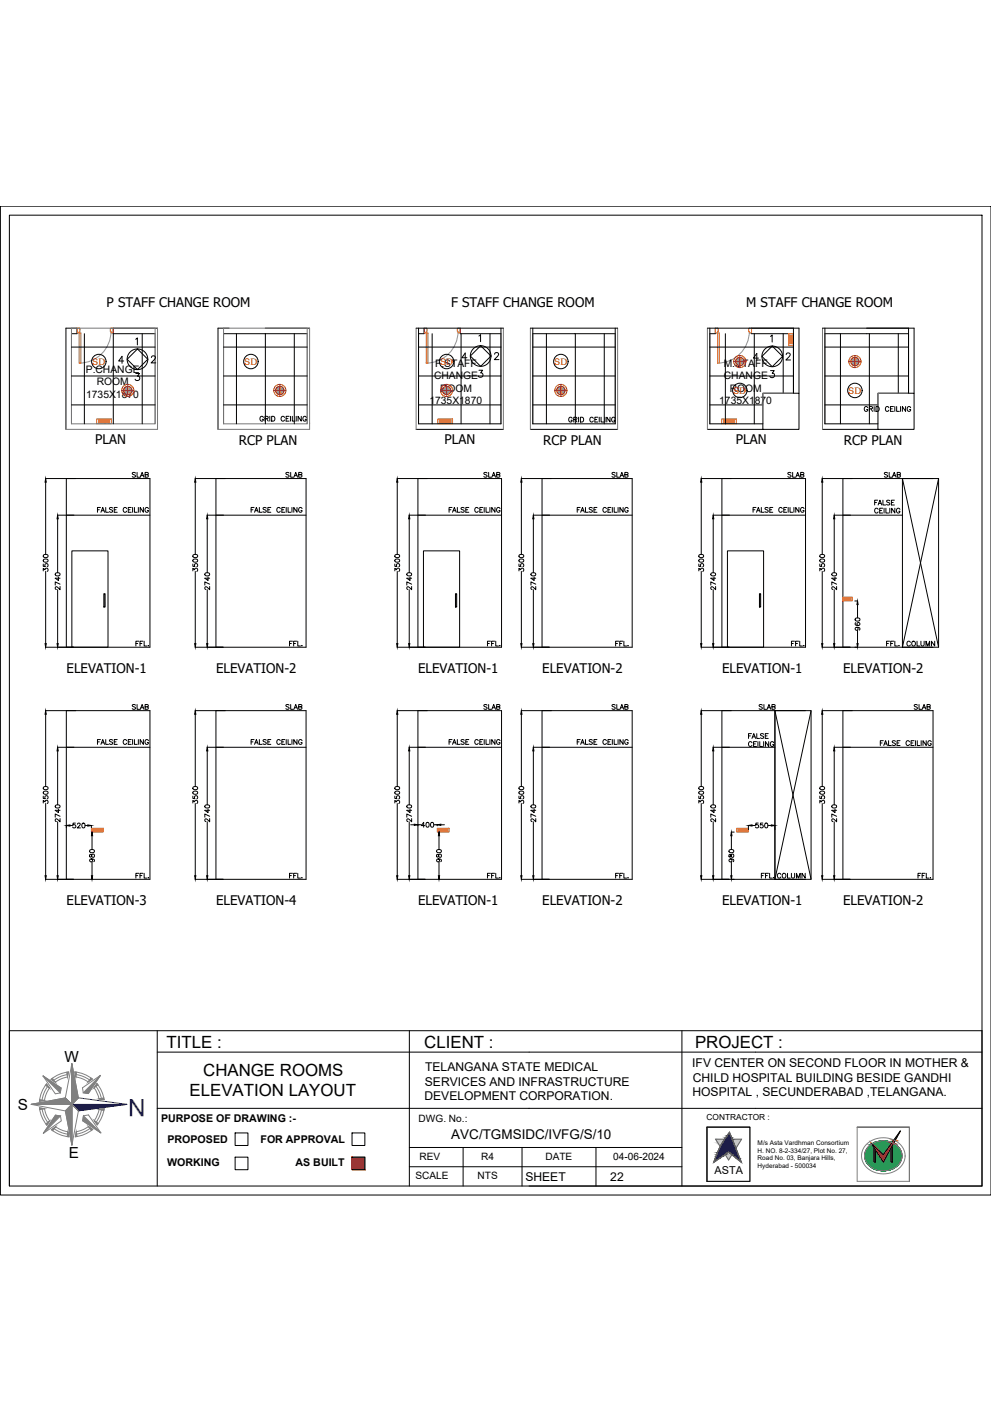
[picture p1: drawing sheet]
<svg xmlns="http://www.w3.org/2000/svg" width="420mm" height="594mm" viewBox="0 0 420 594" stroke-linecap="round" stroke-linejoin="round" font-family="sans-serif">
<defs><g id="words">
<text font-size="10.2" fill="#00f" x="61.8" y="466.2" transform="rotate(180 61.8 466.2)">N</text>
<g font-size="7.1">
<text x="70.6" y="444.2">TITLE :</text>
<text x="179.9" y="444.2">CLIENT :</text>
<text x="294.7" y="444.2">PROJECT :</text>
<text x="86.1" y="456.3">CHANGE ROOMS</text>
<text x="80.4" y="464.9">ELEVATION LAYOUT</text>
</g>
<g font-size="6.5">
<text x="27.3" y="450.3">W</text>
<text x="7.6" y="470.7">S</text>
<text x="29.1" y="491.1">E</text>
</g>
<text font-size="5.7" x="191.4" y="483">AVC/TGMSIDC/IVFG/S/10</text>
<g font-size="5.6">
<text x="45.2" y="130">P STAFF CHANGE ROOM</text>
<text x="191.3" y="130">F STAFF CHANGE ROOM</text>
<text x="316.4" y="130">M STAFF CHANGE ROOM</text>
<text x="40.4" y="188.2">PLAN</text>
<text x="101.3" y="188.5">RCP PLAN</text>
<text x="188.5" y="188.2">PLAN</text>
<text x="230.3" y="188.5">RCP PLAN</text>
<text x="312" y="188.2">PLAN</text>
<text x="357.8" y="188.5">RCP PLAN</text>
<text x="28.2" y="285.2">ELEVATION-1</text>
<text x="91.7" y="285.2">ELEVATION-2</text>
<text x="177.3" y="285.2">ELEVATION-1</text>
<text x="229.9" y="285.2">ELEVATION-2</text>
<text x="306.2" y="285.2">ELEVATION-1</text>
<text x="357.5" y="285.2">ELEVATION-2</text>
<text x="28.2" y="383.6">ELEVATION-3</text>
<text x="91.7" y="383.6">ELEVATION-4</text>
<text x="177.3" y="383.6">ELEVATION-1</text>
<text x="229.9" y="383.6">ELEVATION-2</text>
<text x="306.2" y="383.6">ELEVATION-1</text>
<text x="357.5" y="383.6">ELEVATION-2</text>
</g>
<g font-size="5.3">
<text x="55" y="203.6">SLAB</text>
<text x="120.3" y="203.6">SLAB</text>
<text x="204.3" y="203.6">SLAB</text>
<text x="258.6" y="203.6">SLAB</text>
<text x="333" y="203.6">SLAB</text>
<text x="373.9" y="203.6">SLAB</text>
<text x="121.7" y="275.2">FFL.</text>
<text x="205.7" y="275.2">FFL.</text>
<text x="260" y="275.2">FFL.</text>
<text x="383.5" y="275.2">COLUMN</text>
<text x="55" y="302">SLAB</text>
<text x="120.3" y="302">SLAB</text>
<text x="204.3" y="302">SLAB</text>
<text x="258.6" y="302">SLAB</text>
<text x="321" y="302">SLAB</text>
<text x="386.6" y="302">SLAB</text>
<text x="121.7" y="373.6">FFL.</text>
<text x="205.7" y="373.6">FFL.</text>
<text x="260" y="373.6">FFL.</text>
<text x="328.8" y="373.6">COLUMN</text>
</g>
<g font-size="5.1">
<text x="180.2" y="454.2">TELANGANA STATE MEDICAL</text>
<text x="293.5" y="452.5">IFV CENTER ON SECOND FLOOR IN MOTHER &amp;</text>
<text x="180.1" y="460.3">SERVICES AND INFRASTRUCTURE</text>
<text x="293.7" y="458.7">CHILD HOSPITAL BUILDING BESIDE GANDHI</text>
<text x="180" y="466.5">DEVELOPMENT CORPORATION.</text>
<text x="293.6" y="464.9">HOSPITAL , SECUNDERABAD ,TELANGANA.</text>
<text x="222.7" y="501">SHEET</text>
<text x="258.7" y="501">22</text>
</g>
<text font-size="4.6" x="302.9" y="497.7">ASTA</text>
<g font-size="4.5">
<text x="68.3" y="475.9">PURPOSE OF DRAWING :-</text>
<text x="71" y="484.6">PROPOSED</text>
<text x="110.4" y="484.6">FOR APPROVAL</text>
<text x="70.8" y="494.5">WORKING</text>
<text x="125.3" y="494.5">AS BUILT</text>
</g>
<g font-size="4.4">
<text x="184.5" y="155.5">F.STAFF</text>
<text x="306.8" y="155.5">M.STAFF</text>
<text x="36.4" y="158.1">P.CHANGE</text>
<text x="184.1" y="160.8">CHANGE</text>
<text x="306.9" y="160.8">CHANGE</text>
<text x="41" y="163.4">ROOM</text>
<text x="186.6" y="166">ROOM</text>
<text x="309.4" y="166">ROOM</text>
<text x="36.5" y="168.6">1735X1870</text>
<text x="182.1" y="171.3">1735X1870</text>
<text x="304.9" y="171.3">1735X1870</text>
</g>
<g font-size="4.3">
<text x="177.5" y="475.6">DWG. No.:</text>
<text x="177.9" y="491.8">REV</text>
<text x="204.1" y="491.8">R4</text>
<text x="231.2" y="491.8">DATE</text>
<text x="260" y="491.8">04-06-2024</text>
<text x="176.1" y="499.9">SCALE</text>
<text x="202.5" y="499.9">NTS</text>
</g>
<g font-size="3.9" fill="#f00">
<text x="39.1" y="154.7">SD</text>
<text x="103.6" y="154.7">SD</text>
<text x="186.6" y="154.7">SD</text>
<text x="235" y="154.7">SD</text>
<text x="310.9" y="167">SD</text>
<text x="359.7" y="167">SD</text>
</g>
<text font-size="3.5" x="299.6" y="474.9">CONTRACTOR :</text>
<g font-size="2.7">
<text x="321.2" y="485.5">M/s Asta Vardhman Consortium</text>
<text x="321.2" y="488.8">H. NO. 8-2-334/27, Plot No. 27,</text>
<text x="321.2" y="492">Road No. 03, Banjara Hills,</text>
<text x="321.2" y="495.3">Hyderabad - 500034</text>
</g>
</g></defs>
<!-- layer: WALL -->
<g fill="none" stroke="#000" stroke-width=".42">
<path d="M66.8 139.2h-18.8v2.3h17.8M97.1 139.2h-4.7v42.9M112.5 139.2h18.8M179.8 139.2v2.3h-2.3M195.1 139.2v2.3h17.3M303.3 139.2v2.3h-2.4M336.4 139.2h-17.8v2.3h17.8v25.2M338.8 139.2v27.5M367.4 139.2h17.8M387.5 139.2v27.5M130.2 141.5h-35.4v38.2M225.9 141.5h34.9"/>
<path d="M349.7 141.5h35.5v25.2M30.3 179.7v-38.2h2.4v-2.3h-4.7v42.9M176.4 182.1h37M224.9 182.1h37M299.9 182.1h23.5M348.7 182.1h23.5"/>
</g>
<!-- layer: P-Wall -->
<g fill="none" stroke="#767676" stroke-width=".42">
<path d="M66.8 139.2v42.9h-38.8M131.3 139.2v42.9h-38.9M176.4 139.2v42.9M213.4 139.2v42.9M224.9 139.2v42.9M261.9 139.2v42.9M299.9 139.2v42.9M348.7 139.2v42.9M65.8 141.5v38.2M130.2 141.5v38.2M177.5 141.5v38.2M212.4 141.5v38.2"/>
<path d="M225.9 141.5v38.2M260.8 141.5v38.2M300.9 141.5v38.2M349.7 141.5v38.2"/>
</g>
<!-- layer: DOOR -->
<path d="M47.1 140.5a13.5 13.5 0 0 1-13.5 13.5M194.2 140.5a13.5 13.5 0 0 1-13.5 13.5M317.7 140.5a13.5 13.5 0 0 1-13.5 13.5" fill="none" stroke="#5ca1b8" stroke-width=".42"/>
<g fill="none" stroke="#b88a00" stroke-width=".42">
<path d="M32.7 139.2h.9l.3 .3-.3 1.7h-.9zM33.6 139.2h.1M46.8 139.3l1.2-.1v2h-.9v-.7h-.3zM47.1 139.2h.1M179.8 139.2h.9l.3 .3-.3 1.7h-.9zM180.7 139.2h.1M194 139.3l1.1-.1v2h-.9v-.7h-.3zM194.2 139.2h.1M304.2 139.2l.3 .3M304.2 139.2h-.9v2h.9l.3-1.7M304.2 139.2h.1M304.5 139.5h.1"/>
<path d="M317.5 139.3l1.1-.1v2h-.9v-.7h-.3zM317.7 139.2h.1M33.6 141.2h.7v12.8h-.7zM180.7 141.2h.7v12.8h-.7zM304.2 141.2h.7v12.8h-.7z"/>
</g>
<!-- layer: ELE-2NOS OF 6-16 RAW POWER SOCKET -->
<g fill="none" stroke="#ff7f00" stroke-width=".42">
<path d="M334.4 141.5h2v5h-2zM334.7 142.3h1.3v3.4h-1.3zM334.7 144h1.3M334.7 144.1h1.3M334.7 144.5h1.3M334.7 144.6h1.3M334.7 142.7h1.3M334.9 142.3h1v.4h-1zM334.9 144.1v.4M334.9 142.3v.4M335 145.4l.2 .2zM335 143.6l.2 .2z"/>
<path d="M335.1 144.9h.1M335.1 143.1h.1M335.6 145.1l.2 .1zM335.6 143.4h.2zM335.9 144.1v.4M40.9 177.7h6.3v2h-6.3zM41.7 178h4.7v1.4h-4.7zM42 178.4h.1M42.3 178.9v.2zM42.5 178.3l.2 .2zM42.9 178v1.4M43.2 178.4h.1"/>
<path d="M43.5 178.9v.2zM43.7 178.3l.2 .2zM44.1 178v1.4M44.2 178v1.4M44.2 179.2h.4M44.2 178.2h.4M44.6 178v1.4M44.7 178v1.4M45 178.4h.1M45.3 178.9v.2zM45.5 178.3l.2 .2zM45.9 178v1.4"/>
<path d="M46 178v1.4M46 179.2h.4M46 178.2h.4M185.6 177.7h6.3v2h-6.3zM186.4 178h4.7v1.4h-4.7zM186.6 178.4h.1M186.9 178.9v.1M187.2 178.3l.2 .2zM187.6 178v1.4M187.9 178.4h.1M188.2 178.9v.2zM188.4 178.3l.2 .2z"/>
<path d="M188.8 178v1.4M188.9 178v1.4M188.9 179.2h.4M188.9 178.2h.4M189.3 178v1.4M189.4 178v1.4M189.7 178.4h.1M190 178.9v.2zM190.2 178.3l.2 .2zM190.6 178v1.4M190.7 179.2h.4M190.7 178.2h.4"/>
<path d="M305.9 177.7h6.3v2h-6.3zM306.7 178h4.7v1.4h-4.7zM307 178.4h.1M307.3 178.9v.2zM307.5 178.3l.2 .2zM307.9 178v1.4M308.2 178.4h.1M308.5 178.9v.2zM308.7 178.3l.2 .2zM309.1 178v1.4M309.2 178v1.4M309.2 179.2h.4"/>
<path d="M309.2 178.2h.4M309.6 178v1.4M309.7 178v1.4M310 178.4h.1M310.3 178.9v.2zM310.5 178.3l.2 .2zM310.9 178v1.4M311 179.2h.4M311 178.2h.4M357.4 253.2h4v1.6h-4zM358 253.5h2.8v1h-2.8zM358.3 253.6h-.3v.8h.3"/>
<path d="M358.4 253.5v1M358.7 254.2h.1M358.8 253.8h.1M359.1 254.3h.1M359.3 253.5v1M359.4 253.5v1M359.4 253.6h.3M359.4 254.4h.3M359.8 253.5v1M360.1 254.2h.1M360.3 253.8h.1M360.6 254.3h.1"/>
<path d="M38.7 351.2h5.1v1.6h-5.1zM39.4 351.5h3.7v1.1h-3.7zM39.6 351.8h.1M39.9 352.2h.1M40.1 351.8h.1M40 351.8h.1M40.3 351.5v1.1M40.4 351.5v1.1M40.6 351.8h.1M40.8 352.2h.1M40.9 352.2h.1M41 351.8h.1"/>
<path d="M41.3 351.5v1.1M41.4 351.6h.3v.8h-.3M41.4 351.7h.3M41.7 351.5v1.1M42 351.8h.1M42.3 352.2h.1M42.4 351.8h.1M42.7 351.5v1.1M42.8 351.7h.3M43.1 351.6h-.3v.8h.3M185.4 351.2h5v1.6h-5zM186 351.5h3.7v1.1h-3.7z"/>
<path d="M186.2 351.8h.1M186.4 352.2h.1M186.5 352.2h.1M186.7 351.8h.1M186.6 351.8h.1M186.9 351.5v1.1M187 351.5v1.1M187.2 351.8h.1M187.5 352.2h.1M187.6 351.8h.1M187.9 351.5v1.1M188 351.6h.3v.8h-.3z"/>
<path d="M188 351.7h.3M188.3 351.5v1.1M188.6 351.8h.1M188.9 352.2h.1M189.1 351.8h.1M189.3 351.5v1.1M189.4 351.5v1.1M189.4 352.4h.3M189.4 351.7h.3M189.4 351.6h.3M312.3 351.2h5v1.6h-5zM312.9 351.5h3.8v1.1h-3.8z"/>
<path d="M313.1 351.8h.1M313.4 352.2h.1M313.6 351.8h.1M313.8 351.5v1.1M313.9 351.5v1.1M314.1 351.8h.1M314.2 351.8h.1M314.3 352.2h.1M314.4 352.2h.1M314.6 351.8h.1M314.8 351.5v1.1M314.9 351.5v1.1"/>
<path d="M314.9 352.4h.3M314.9 351.7h.3M314.9 351.6h.3M315.3 351.5v1.1M315.5 351.8h.1M315.6 351.8h.1M315.8 352.2h.1M316 351.8h.1M316.3 351.5v1.1M316.3 351.6h.4v.8h-.4zM316.3 351.7h.4"/>
</g>
<!-- layer: ELE-12W LED -->
<g fill="none" stroke="#f00" stroke-width=".42">
<path d="M311.1 153.3h5.1M313.7 150.7v5.2M359.9 153.3h5.1M362.5 150.7v5.2M51.6 165.6h5.1M54.2 163v5.1M116.1 165.6h5.1M118.6 163v5.1M186.8 165.6h5.1M189.4 163v5.1M235.2 165.6h5.2M237.8 163v5.1"/>
<circle cx="313.7" cy="153.3" r="1.75"/>
<circle cx="313.7" cy="153.3" r="2.57"/>
<circle cx="362.5" cy="153.3" r="1.75"/>
<circle cx="362.5" cy="153.3" r="2.57"/>
<circle cx="54.2" cy="165.6" r="1.75"/>
<circle cx="54.2" cy="165.6" r="2.57"/>
<circle cx="118.6" cy="165.6" r="1.75"/>
<circle cx="118.6" cy="165.6" r="2.57"/>
<circle cx="189.3" cy="165.6" r="1.75"/>
<circle cx="189.3" cy="165.6" r="2.57"/>
<circle cx="237.8" cy="165.6" r="1.75"/>
<circle cx="237.8" cy="165.6" r="2.57"/>
</g>
<g fill="none" stroke="#989898" stroke-width=".42">
<path d="M311.9 153.2l1.8 1.9M311.9 153.2l1.9 1.8M311.9 153.1l2.2 1.9M311.9 153.6l1.4 1.4M312 153.8l1.2 1.2M312 153.9l1.1 1.1M312 152.6l2.3 2.3M312.1 154l.8 .9M312.1 152.5l2.4 2.3-2.4-2.3M312.2 154.3l.5 .5M312.2 152.3l2.4 2.5M312.3 152.2l2.4 2.5"/>
<path d="M312.5 152l2.4 2.5-2.6-2.3M312.6 152l2.4 2.4M312.6 151.9l2.5 2.5M312.9 151.7l2.3 2.5-2.5-2.4M313.2 151.6l2.1 2.3-2.3-2.2M313.4 155l-1.5-1.6 1.6 1.7M313.5 151.6l1.9 2M313.6 151.6l1.8 1.7M313.7 151.6l1.7 1.7M313.8 151.6l1.6 1.6M313.9 151.6l1.5 1.5M314 151.6l1.4 1.3"/>
<path d="M314.2 151.6l1.1 1.2M314.3 154.9l-2.3-2.2 2.2 2.3M314.3 151.7l1 1M314.5 151.7l.7 .8M314.7 151.9l.4 .4M360.7 153.3l1.7 1.8M360.7 153.2l1.8 1.9M360.7 153.4l1.6 1.7M360.7 153.2l1.9 1.8M360.7 153.1l2 1.9M360.7 153l2.1 2M360.8 152.8l2.1 2.2"/>
<path d="M360.8 153.8l1.2 1.2M360.8 152.8l2.2 2.2M360.8 152.6l2.3 2.3M360.9 154l.8 .9M360.9 152.5l2.4 2.4M360.9 152.5l2.4 2.3M361 154.3l.5 .5M361 152.3l2.4 2.5M361.1 152.2l2.5 2.4M361.2 152.1l2.5 2.5M361.3 152l2.4 2.5M361.3 152l2.5 2.4"/>
<path d="M361.4 151.9l2.5 2.5M361.6 151.8l2.4 2.4-2.5-2.4M361.7 151.7l2.3 2.4M361.9 151.7l2.2 2.2M361.9 151.6l2.2 2.2M362 151.6l2.2 2.1M362.2 151.6l2 2M362.2 151.6l2 1.9M362.4 151.6l1.8 1.7M362.5 151.6l1.7 1.7M362.7 151.6l1.5 1.5M362.8 151.6l1.4 1.3"/>
<path d="M363 151.6l1.1 1.2M363.1 151.7l1 1M363.5 151.9l.4 .4M52.4 165.6l1.7 1.7M52.4 165.4l1.9 1.9M52.4 165.7l1.6 1.6M52.4 165.3l2.1 2M52.4 165.9l1.4 1.4M52.5 166l1.2 1.3M52.5 165.1l2.1 2.2M52.5 165l2.2 2.2M52.5 166.2l1.1 1"/>
<path d="M52.5 164.9l2.3 2.3M52.6 164.8l2.3 2.4M52.6 166.3l.8 .9M52.6 164.7l2.4 2.4M52.7 166.5l.5 .5M52.7 164.6l2.4 2.4M52.7 164.5l2.5 2.5M52.8 164.4l2.5 2.5M53 164.3l2.5 2.4M53.1 164.2l2.5 2.4M53.2 164.1l2.4 2.5M53.3 164.1l2.4 2.4"/>
<path d="M53.5 164l2.3 2.3M53.6 163.9l2.2 2.3M53.8 163.9l2.1 2-2.2-2M54 163.8l1.9 2M54 163.8l1.9 1.9M54.2 163.8l1.7 1.7M54.4 163.8l1.5 1.5M54.5 163.9l1.4 1.3M54.7 163.9l1.1 1.2M54.8 163.9l1 1M55.2 164.2l.4 .3M55.4 166.8l-2.5-2.5 2.4 2.6"/>
<path d="M116.9 165.6l1.7 1.7M116.9 165.5l1.8 1.8M116.9 165.8l1.5 1.5M116.9 165.3l2.1 2-2.1-2M117 166l1.2 1.3M117 165l2.2 2.2-2.2-2.1M117 166.2l1.1 1M117.1 164.8l2.3 2.3M117.2 166.5l.5 .5M117.2 164.6l2.4 2.4-2.5-2.3M117.3 164.5l2.4 2.5M117.4 164.3l2.5 2.5"/>
<path d="M117.7 164.1l2.4 2.4M117.8 164l2.4 2.4M117.9 164l2.3 2.3M118 163.9l2.3 2.2M118.2 163.9l2.1 2.1M118.3 163.8l2.1 2.1M118.5 163.8l1.9 1.9M118.6 163.8l1.8 1.8M118.8 163.8l1.6 1.6M118.9 163.8l1.5 1.5M119.1 163.9l1.2 1.2M119.3 163.9l1 1"/>
<path d="M119.3 167.2l-2.3-2.3 2.2 2.3M119.4 164l.8 .8M119.7 164.2l.4 .3M119.9 166.8l-2.5-2.5 2.4 2.6M120 166.6l-2.4-2.4 2.4 2.5M187.6 165.6l1.7 1.7M187.6 165.5l1.8 1.8M187.6 165.8l1.5 1.5M187.6 165.3l2.1 2-2.1-2M187.7 165.1l2.1 2.2M187.7 166l1.2 1.3M187.7 166.2l1.1 1"/>
<path d="M187.8 164.8l2.3 2.3M187.9 164.7l2.4 2.4M187.9 166.5l.5 .5M187.9 164.6l2.4 2.4M188 164.4l2.5 2.5-2.5-2.4M188.1 164.3l2.5 2.5M188.4 164.1l2.4 2.4M188.5 164l2.4 2.4M188.6 164l2.3 2.3M188.7 163.9l2.3 2.3M189.3 163.8l1.8 1.8M189.5 163.8l1.6 1.6"/>
<path d="M189.6 163.8l1.5 1.5M189.8 163.9l1.2 1.2M190 167.2l-2.3-2.3 2.3 2.3M190.1 164l.8 .8M190.4 164.2l.4 .3M190.7 166.6l-2.4-2.4 2.4 2.5M191 166l-2.1-2.1 2.1 2.2M191.1 165.8l-2-2 2 2.1M236 165.6l1.8 1.7M236.1 165.4l1.8 1.9M236.1 165.3l1.9 2M236.1 165.8l1.5 1.5"/>
<path d="M236.1 165.9l1.4 1.4M236.1 165.2l2.1 2.1M236.1 165.1l2.2 2.2M236.1 166.2l1.1 1M236.2 165l2.2 2.2M236.2 164.8l2.3 2.4M236.2 166.3l.9 .9M236.2 164.8l2.4 2.3M236.3 164.7l2.4 2.4M236.3 166.5l.5 .5M236.5 164.3l2.5 2.5-2.5-2.4M236.6 164.3l2.5 2.5"/>
<path d="M236.7 164.2l2.5 2.5-2.6-2.4M236.8 164.1l2.4 2.5M236.8 164.1l2.5 2.4M237 164l2.3 2.4M237 164l2.4 2.3M237.3 163.9l2.2 2.2M237.4 163.9l2.1 2M237.5 163.8l2 2.1M237.8 163.8l1.7 1.7-1.7-1.7M237.9 163.8l1.6 1.6M238.2 163.9l1.3 1.3M238.4 163.9l1 1"/>
<path d="M238.6 164l.8 .8M238.9 167l-2.5-2.5 2.4 2.5M239.4 166.2l-2.3-2.3 2.3 2.4M239.5 165.7l-1.8-1.9 1.8 2"/>
</g>
<!-- layer: FA-BELOW SMOKE DERECTOR -->
<g fill="none" stroke="#000" stroke-width=".42">
<circle cx="41.9" cy="153.3" r="3.1"/>
<circle cx="106.4" cy="153.3" r="3.1"/>
<circle cx="189.3" cy="153.3" r="3.1"/>
<circle cx="237.8" cy="153.3" r="3.1"/>
<circle cx="313.7" cy="165.6" r="3.1"/>
<circle cx="362.5" cy="165.6" r="3.1"/>
</g>
<!-- layer: COL -->
<path d="M323.4 166.7h15.4v15.4h-15.4zM372.2 166.7h15.3v15.4h-15.3zM382.6 202.9h15.3v71.6h-15.3zM382.6 202.9l15.3 71.6M397.9 202.9l-15.3 71.6M328.5 301.3h15.4v71.6h-15.4zM328.5 301.3l15.4 71.6M343.9 301.3l-15.4 71.6" fill="none" stroke="#000" stroke-width=".42"/>
<!-- layer: ELE-4M UPS P.SB -->
<path d="M30.3 139.2h35.5v40.5h-35.5zM94.8 139.2h35.4v40.5h-35.4zM336.4 166.7h-13v13M385.2 166.7h-13v13" fill="none" stroke="#767676" stroke-width=".42"/>
<g fill="none" stroke="#000" stroke-width=".42">
<path d="M176.4 139.2h37M177.5 139.2v40.5h34.9v-40.5M224.9 139.2h37M225.9 139.2v40.5h34.9v-40.5M299.9 139.2h38.9M300.9 139.2v40.5h22.5M336.4 139.2v27.5M348.7 139.2h38.8M349.7 139.2v40.5h22.5M385.2 139.2v27.5M30.3 147.2h35.5M30.3 159.4h35.5"/>
<path d="M35.8 141.5v38.2M48 141.5v38.2M60.3 141.5v38.2M94.8 147.2h35.4M94.8 159.4h35.4M100.3 141.5v38.2M112.5 141.5v38.2M124.8 141.5v38.2M177.5 147.2h34.9M177.5 159.4h34.9M183.2 141.5v38.2M195.5 141.5v38.2"/>
<path d="M207.7 141.5v38.2M225.9 147.2h34.9M225.9 159.4h34.9M231.7 141.5v38.2M243.9 141.5v38.2M256.2 141.5v38.2M300.9 147.2h35.5M300.9 159.4h35.5M307.5 141.5v38.2M319.8 141.5v38.2M332.1 141.5v25.2M349.7 147.2h35.5"/>
<path d="M349.7 159.4h35.5M356.3 141.5v38.2M368.6 141.5v38.2M380.9 141.5v25.2M30.3 171.7h35.5M94.8 171.7h35.4M177.5 171.7h34.9M225.9 171.7h34.9M300.9 171.7h22.5M349.7 171.7h22.5M19.3 202.9h12.8M19.4 204.5v30.6"/>
<path d="M24.4 218.5h6.9M24.4 220v22.8M82.8 202.9h12.8M82.8 204.5v30.6M87.8 218.5h7M87.9 220v22.8M168.4 202.9h12.8M168.4 204.5v30.6M173.5 218.5h6.9M173.5 220v22.8M221 202.9h12.8M221 204.5v30.6"/>
<path d="M226.1 218.5h6.9M226.1 220v22.8M297.3 202.9h12.8M297.3 204.5v30.6M302.4 218.5h6.9M302.4 220v22.8M348.6 202.9h12.8M348.6 204.5v30.6M353.7 218.5h6.9M353.7 220v22.8M18.3 239.2v.9l.9 .1a.72 .72 0 0 1 0-1 .72 .72 0 0 1 1.1 .1 .72 .72 0 0 1-.3 1M18.4 237.3a1.02 1.02 0 0 1 1.3-.4 1.02 1.02 0 0 1 .6 1.2 1.02 1.02 0 0 1-1.3 .4 1.02 1.02 0 0 1-.6-1.2z"/>
<path d="M18.4 235.4a1.02 1.02 0 0 1 1.3-.4 1.02 1.02 0 0 1 .6 1.2 1.02 1.02 0 0 1-1.3 .3 1.02 1.02 0 0 1-.6-1.1zM81.8 239.2v.9l.8 .1a.72 .72 0 0 1 0-1 .72 .72 0 0 1 1.1 .1 .72 .72 0 0 1-.3 1M81.9 237.3a1.02 1.02 0 0 1 1.2-.4 1.02 1.02 0 0 1 .6 1.2 1.02 1.02 0 0 1-1.2 .4 1.02 1.02 0 0 1-.6-1.2zM81.9 235.4a1.02 1.02 0 0 1 1.2-.4 1.02 1.02 0 0 1 .6 1.2 1.02 1.02 0 0 1-1.2 .3 1.02 1.02 0 0 1-.6-1.1zM167.4 239.2v.9l.9 .1a.72 .72 0 0 1 0-1 .72 .72 0 0 1 1 .1 .72 .72 0 0 1-.2 1M167.5 237.3a1.02 1.02 0 0 1 1.3-.4 1.02 1.02 0 0 1 .5 1.2 1.02 1.02 0 0 1-1.2 .4 1.02 1.02 0 0 1-.6-1.2zM167.5 235.4a1.02 1.02 0 0 1 1.3-.4 1.02 1.02 0 0 1 .5 1.2 1.02 1.02 0 0 1-1.2 .3 1.02 1.02 0 0 1-.6-1.1zM220 239.2v.9l.9 .1a.72 .72 0 0 1 0-1 .72 .72 0 0 1 1.1 .1 .72 .72 0 0 1-.3 1M220.1 237.3a1.02 1.02 0 0 1 1.3-.4 1.02 1.02 0 0 1 .6 1.2 1.02 1.02 0 0 1-1.3 .4 1.02 1.02 0 0 1-.6-1.2zM220.1 235.4a1.02 1.02 0 0 1 1.3-.4 1.02 1.02 0 0 1 .6 1.2 1.02 1.02 0 0 1-1.3 .3 1.02 1.02 0 0 1-.6-1.1zM296.3 239.2v.9l.9 .1a.72 .72 0 0 1-.1-1 .72 .72 0 0 1 1.1 .1 .72 .72 0 0 1-.3 1M296.4 237.3a1.02 1.02 0 0 1 1.2-.4 1.02 1.02 0 0 1 .6 1.2 1.02 1.02 0 0 1-1.2 .4 1.02 1.02 0 0 1-.6-1.2z"/>
<path d="M296.4 235.4a1.02 1.02 0 0 1 1.2-.4 1.02 1.02 0 0 1 .6 1.2 1.02 1.02 0 0 1-1.2 .3 1.02 1.02 0 0 1-.6-1.1zM347.6 239.2v.9l.9 .1a.72 .72 0 0 1-.1-1 .72 .72 0 0 1 1.1 .1 .72 .72 0 0 1-.3 1M347.7 237.3a1.02 1.02 0 0 1 1.2-.4 1.02 1.02 0 0 1 .6 1.2 1.02 1.02 0 0 1-1.2 .4 1.02 1.02 0 0 1-.6-1.2zM347.7 235.4a1.02 1.02 0 0 1 1.2-.4 1.02 1.02 0 0 1 .6 1.2 1.02 1.02 0 0 1-1.2 .3 1.02 1.02 0 0 1-.6-1.1zM18.3 242.1v-1.1l.8 .6a.68 .68 0 0 1 1.1-.5 .68 .68 0 0 1-.2 1.2M19.4 242.3v30.6M23.5 243.1a1.02 1.02 0 0 1 1.3-.3 1.02 1.02 0 0 1 .6 1.1 1.02 1.02 0 0 1-1.3 .4 1.02 1.02 0 0 1-.6-1.2zM24.4 250.1v22.8M24.8 244.7v1.5l-1.4-1h2.1M25.5 248.7v1.4l-1.7-1.3-.4 .8 .5 .4M25.5 247.7l-2.1-1v1.4M81.8 242.1v-1.1l.7 .6a.68 .68 0 0 1 1.1-.5 .68 .68 0 0 1-.2 1.2"/>
<path d="M82.8 242.3v30.6M86.9 243.1a1.02 1.02 0 0 1 1.3-.3 1.02 1.02 0 0 1 .6 1.1 1.02 1.02 0 0 1-1.3 .4 1.02 1.02 0 0 1-.6-1.2zM87.9 250.1v22.8M88.2 244.7v1.5l-1.4-1h2.1M88.9 248.7v1.4l-1.5-1.3-.6 .4 .1 .6 .4 .2M88.9 247.7l-2.1-1v1.4M167.4 242.1v-1.1l.8 .6a.68 .68 0 0 1 1.1-.5 .68 .68 0 0 1-.2 1.2M168.4 242.3v30.6M172.6 243.1a1.02 1.02 0 0 1 1.2-.3 1.02 1.02 0 0 1 .6 1.1 1.02 1.02 0 0 1-1.2 .4 1.02 1.02 0 0 1-.6-1.2zM173.5 250.1v22.8M173.8 244.7v1.5l-1.3-1h2M174.5 248.7v1.4l-1.6-1.3-.4 .8 .5 .4"/>
<path d="M174.5 247.7l-2-1v1.4M220 242.1v-1.1l.8 .6a.68 .68 0 0 1 1.1-.5 .68 .68 0 0 1-.2 1.2M221 242.3v30.6M225.2 243.1a1.02 1.02 0 0 1 1.3-.3 1.02 1.02 0 0 1 .6 1.1 1.02 1.02 0 0 1-1.3 .4 1.02 1.02 0 0 1-.6-1.2zM226.1 250.1v22.8M226.5 244.7v1.5l-1.4-1h2.1M227.2 248.7v1.4l-1.7-1.3-.4 .8 .5 .4M227.2 247.7l-2.1-1v1.4M296.3 242.1v-1.1l.8 .6a.68 .68 0 0 1 1.1-.5 .68 .68 0 0 1-.3 1.2M297.3 242.3v30.6M301.5 243.1a1.02 1.02 0 0 1 1.2-.3 1.02 1.02 0 0 1 .6 1.1 1.02 1.02 0 0 1-1.2 .4 1.02 1.02 0 0 1-.6-1.2zM302.4 250.1v22.8"/>
<path d="M302.7 244.7v1.5l-1.3-1h2M303.4 248.7v1.4l-1.6-1.3-.4 .8 .4 .4M303.4 247.7l-2-1v1.4M347.6 242.1v-1.1l.8 .6a.68 .68 0 0 1 1.1-.5 .68 .68 0 0 1-.3 1.2M348.6 242.3v30.6M352.8 243.1a1.02 1.02 0 0 1 1.2-.4 1.02 1.02 0 0 1 .6 1.2 1.02 1.02 0 0 1-1.2 .4 1.02 1.02 0 0 1-.6-1.2zM353.7 250.1v22.8M354 244.7v1.5l-1.3-1h2M354.7 248.7v1.4l-1.7-1.3-.3 .8 .4 .4M354.7 247.7l-2-1v1.4M362.4 254.8h1.2M363.6 256.4v5.6"/>
<path d="M19.3 274.5h11.9M82.8 274.5h11.8M168.4 274.5h11.8M221 274.5h11.9M297.3 274.5h11.8M348.6 274.5h11.8M362.5 274.5h1.1M362.6 262.3a1.02 1.02 0 0 1 1.3-.4 1.02 1.02 0 0 1 .6 1.2 1.02 1.02 0 0 1-1.3 .4 1.02 1.02 0 0 1-.6-1.2zM362.8 264.1l-.2 .1a.93 .93 0 0 0 .9 1 .93 .93 0 0 0 1-.9 .64 .64 0 0 0-1.1 0 .64 .64 0 0 0 .5 .9M363.2 266a.63 .63 0 0 1 .6 .9 .63 .63 0 0 1-1 .2 .63 .63 0 0 1 0-1l1.7 .2-.2 .9M363.6 267.3v5.6M19.3 301.3h12.8"/>
<path d="M19.4 302.9v30.6M24.4 316.9h6.9M24.4 318.4v22.9M82.8 301.3h12.8M82.8 302.9v30.6M87.8 316.9h7M87.9 318.4v22.9M168.4 301.3h12.8M168.4 302.9v30.6M173.5 316.9h6.9M173.5 318.4v22.9M221 301.3h12.8"/>
<path d="M221 302.9v30.6M226.1 316.9h6.9M226.1 318.4v22.9M297.3 301.3h12.8M297.3 302.9v30.6M302.4 316.9h6.9M302.4 318.4v22.9M348.6 301.3h12.8M348.6 302.9v30.6M353.7 316.9h6.9M353.7 318.4v22.9M18.3 337.6v1l.9 .1a.72 .72 0 0 1 0-1.1 .72 .72 0 0 1 1.1 .1 .72 .72 0 0 1-.3 1.1"/>
<path d="M18.4 335.7a1.02 1.02 0 0 1 1.3-.3 1.02 1.02 0 0 1 .6 1.1 1.02 1.02 0 0 1-1.3 .4 1.02 1.02 0 0 1-.6-1.2zM18.4 333.8a1.02 1.02 0 0 1 1.3-.4 1.02 1.02 0 0 1 .6 1.2 1.02 1.02 0 0 1-1.3 .4 1.02 1.02 0 0 1-.6-1.2zM81.8 337.6v1l.8 .1a.72 .72 0 0 1 0-1.1 .72 .72 0 0 1 1.1 .1 .72 .72 0 0 1-.3 1.1M81.9 335.7a1.02 1.02 0 0 1 1.2-.3 1.02 1.02 0 0 1 .6 1.1 1.02 1.02 0 0 1-1.2 .4 1.02 1.02 0 0 1-.6-1.2zM81.9 333.8a1.02 1.02 0 0 1 1.2-.4 1.02 1.02 0 0 1 .6 1.2 1.02 1.02 0 0 1-1.2 .4 1.02 1.02 0 0 1-.6-1.2zM167.4 337.6v1l.9 .1a.72 .72 0 0 1 0-1.1 .72 .72 0 0 1 1 .1 .72 .72 0 0 1-.2 1.1M167.5 335.7a1.02 1.02 0 0 1 1.3-.3 1.02 1.02 0 0 1 .5 1.1 1.02 1.02 0 0 1-1.2 .4 1.02 1.02 0 0 1-.6-1.2zM167.5 333.8a1.02 1.02 0 0 1 1.3-.4 1.02 1.02 0 0 1 .5 1.2 1.02 1.02 0 0 1-1.2 .4 1.02 1.02 0 0 1-.6-1.2zM220 337.6v1l.9 .1a.72 .72 0 0 1 0-1.1 .72 .72 0 0 1 1.1 .1 .72 .72 0 0 1-.3 1.1M220.1 335.7a1.02 1.02 0 0 1 1.3-.3 1.02 1.02 0 0 1 .6 1.1 1.02 1.02 0 0 1-1.3 .4 1.02 1.02 0 0 1-.6-1.2zM220.1 333.8a1.02 1.02 0 0 1 1.3-.4 1.02 1.02 0 0 1 .6 1.2 1.02 1.02 0 0 1-1.3 .4 1.02 1.02 0 0 1-.6-1.2zM296.3 337.6v1l.9 .1a.72 .72 0 0 1-.1-1.1 .72 .72 0 0 1 1.1 .1 .72 .72 0 0 1-.3 1.1"/>
<path d="M296.4 335.7a1.02 1.02 0 0 1 1.2-.3 1.02 1.02 0 0 1 .6 1.1 1.02 1.02 0 0 1-1.2 .4 1.02 1.02 0 0 1-.6-1.2zM296.4 333.8a1.02 1.02 0 0 1 1.2-.4 1.02 1.02 0 0 1 .6 1.2 1.02 1.02 0 0 1-1.2 .4 1.02 1.02 0 0 1-.6-1.2zM347.6 337.6v1l.9 .1a.72 .72 0 0 1-.1-1.1 .72 .72 0 0 1 1.1 .1 .72 .72 0 0 1-.3 1.1M347.7 335.7a1.02 1.02 0 0 1 1.2-.3 1.02 1.02 0 0 1 .6 1.1 1.02 1.02 0 0 1-1.2 .4 1.02 1.02 0 0 1-.6-1.2zM347.7 333.8a1.02 1.02 0 0 1 1.2-.4 1.02 1.02 0 0 1 .6 1.2 1.02 1.02 0 0 1-1.2 .4 1.02 1.02 0 0 1-.6-1.2zM18.3 340.5v-1.1l.8 .6a.68 .68 0 0 1 1.1-.5 .68 .68 0 0 1-.2 1.2M19.4 340.7v30.6M23.5 341.6a1.02 1.02 0 0 1 1.3-.4 1.02 1.02 0 0 1 .6 1.1 1.02 1.02 0 0 1-1.3 .4 1.02 1.02 0 0 1-.6-1.1zM24.4 348.5v22.8M24.8 343.1v1.5l-1.4-1h2.1M25.5 347.1v1.4l-1.7-1.3-.4 .8 .5 .4M25.5 346.1l-2.1-.9v1.3"/>
<path d="M28.1 350v1M29.7 350.1h1.1M32 349h-1l-.1 .9a.72 .72 0 0 1 1.1 0 .72 .72 0 0 1-.1 1.1 .72 .72 0 0 1-1.1-.3M32.9 349.5l.1-.4 .6-.1 .4 .6-1.2 1.5h1.3M35 349.1a.94 .94 0 0 1 1.1 .9 .94 .94 0 0 1-1.1 1l-.3-.8zM36.1 350.1h1.1M38.7 350v1M38.9 352.8h.1M39 354.4v5.8M81.8 340.5v-1.1l.7 .6a.68 .68 0 0 1 1.1-.5 .68 .68 0 0 1-.2 1.2M82.8 340.7v30.6M86.9 341.6a1.02 1.02 0 0 1 1.3-.4 1.02 1.02 0 0 1 .6 1.1 1.02 1.02 0 0 1-1.3 .4 1.02 1.02 0 0 1-.6-1.1z"/>
<path d="M87.9 348.5v22.8M88.2 343.1v1.5l-1.4-1h2.1M88.9 347.1v1.4l-1.5-1.3-.6 .4 .1 .6 .4 .2M88.9 346.1l-2.1-.9v1.3M167.4 340.5v-1.1l.8 .6a.68 .68 0 0 1 1.1-.5 .68 .68 0 0 1-.2 1.2M168.4 340.7v30.6M172.6 341.6a1.02 1.02 0 0 1 1.2-.4 1.02 1.02 0 0 1 .6 1.1 1.02 1.02 0 0 1-1.2 .4 1.02 1.02 0 0 1-.6-1.1zM173.5 348.5v22.8M173.8 343.1v1.5l-1.3-1h2M174.1 349.7h1.6M174.5 347.1v1.4l-1.6-1.3-.4 .8 .5 .4M174.5 346.1l-2-.9v1.3"/>
<path d="M177.2 349.7v.5M177.2 349.7h1.4M180.1 350.1h-1.5l1-1.4v2.1M180.9 348.8a.93 .93 0 0 1 1.1 .9 .93 .93 0 0 1-1.1 1l-.3-.8zM182.8 348.8a.93 .93 0 0 1 1.1 .9 .93 .93 0 0 1-1.1 1l-.3-.8zM183.9 349.7h1.5M185.4 349.7v.5M186.1 354.4v5.8M186.2 352.8h.2M186.9 349.7h1.5M220 340.5v-1.1l.8 .6a.68 .68 0 0 1 1.1-.5 .68 .68 0 0 1-.2 1.2M221 340.7v30.6"/>
<path d="M225.2 341.6a1.02 1.02 0 0 1 1.3-.4 1.02 1.02 0 0 1 .6 1.1 1.02 1.02 0 0 1-1.3 .4 1.02 1.02 0 0 1-.6-1.1zM226.1 348.5v22.8M226.5 343.1v1.5l-1.4-1h2.1M227.2 347.1v1.4l-1.7-1.3-.4 .8 .5 .4M227.2 346.1l-2.1-.9v1.3M296.3 340.5v-1.1l.8 .6a.68 .68 0 0 1 1.1-.5 .68 .68 0 0 1-.3 1.2M297.3 340.7v30.6M301.5 341.6a1.02 1.02 0 0 1 1.2-.4 1.02 1.02 0 0 1 .6 1.1 1.02 1.02 0 0 1-1.2 .4 1.02 1.02 0 0 1-.6-1.1zM302.4 348.5v22.8M302.7 343.1v1.5l-1.3-1h2M303.4 347.1v1.4l-1.6-1.3-.4 .8 .4 .4M303.4 346.1l-2-.9v1.3"/>
<path d="M310.1 352.8h1.2M310.1 354.4v5.8M317.3 350v1.8M318.8 350h1.5M321.5 349h-1l-.1 .9a.72 .72 0 0 1 1.1 0 .72 .72 0 0 1-.1 1 .72 .72 0 0 1-1.1-.2M323.4 349h-1l-.1 .9a.72 .72 0 0 1 1.1 0 .72 .72 0 0 1-.1 1 .72 .72 0 0 1-1.1-.2M324.5 349.1a.94 .94 0 0 1 1.1 .9 .94 .94 0 0 1-1.1 1l-.3-.8zM325.6 350h1.4M328.5 350v1.8M347.6 340.5v-1.1l.8 .6a.68 .68 0 0 1 1.1-.5 .68 .68 0 0 1-.3 1.2M348.6 340.7v30.6M352.8 341.6a1.02 1.02 0 0 1 1.2-.4 1.02 1.02 0 0 1 .6 1.1 1.02 1.02 0 0 1-1.2 .4 1.02 1.02 0 0 1-.6-1.1z"/>
<path d="M353.7 348.5v22.8M354 343.1v1.5l-1.3-1h2M354.7 347.1v1.4l-1.7-1.3-.3 .8 .4 .4M354.7 346.1l-2-.9v1.3M19.3 372.9h11.9M38.1 362.4v.9l.4 .1 .9-1.2a.68 .68 0 0 1 .7 .7 .68 .68 0 0 1-.7 .6l-.7-1.1zM38.1 360.5a1.02 1.02 0 0 1 1.2-.4 1.02 1.02 0 0 1 .6 1.2 1.02 1.02 0 0 1-1.2 .4 1.02 1.02 0 0 1-.6-1.2zM38.7 364.2a.63 .63 0 0 1 .5 .9 .63 .63 0 0 1-1 .2 .63 .63 0 0 1 .1-1l1.6 .2-.2 .9M38.9 372.9h.1M39 365.5v5.8M82.8 372.9h11.8M168.4 372.9h11.8"/>
<path d="M185.2 362.4v.9l.4 .1 .9-1.2a.68 .68 0 0 1 .7 .7 .68 .68 0 0 1-.7 .6l-.7-1.1zM185.2 360.5a1.02 1.02 0 0 1 1.3-.4 1.02 1.02 0 0 1 .5 1.2 1.02 1.02 0 0 1-1.2 .4 1.02 1.02 0 0 1-.6-1.2zM185.8 364.2a.63 .63 0 0 1 .5 .9 .63 .63 0 0 1-1 .2 .63 .63 0 0 1 .1-1l1.6 .2-.1 .9M186.1 365.5v5.8M186.2 372.9h.2M221 372.9h11.9M297.3 372.9h11.8M309.2 362.4v.9l.4 .1 .8-1.2a.68 .68 0 0 1 .7 .7 .68 .68 0 0 1-.7 .6l-.7-1.1zM309.2 360.5a1.02 1.02 0 0 1 1.2-.4 1.02 1.02 0 0 1 .6 1.2 1.02 1.02 0 0 1-1.2 .4 1.02 1.02 0 0 1-.6-1.2zM309.7 364.2a.63 .63 0 0 1 .6 .9 .63 .63 0 0 1-1 .2 .63 .63 0 0 1 .1-1l1.6 .2-.2 .9M310.1 372.9h1.2M310.1 365.5v5.8"/>
<path d="M348.6 372.9h11.8"/>
</g>
<!-- layer: ELE-SOCKET NMBERING -->
<g fill="none" stroke="#000" stroke-width=".42">
<path d="M111.7 177a.75 .75 0 0 0-.9-.5 .75 .75 0 0 0-.6 .8v.5a.73 .73 0 0 0 .7 .8 .73 .73 0 0 0 .8-.8h-.5M112.4 177.5l1.1-.1 .2-.5-.5-.4h-.8v2.1M113 177.5l.7 1.1M114.4 176.5v2.1M115.2 176.5h.7a1.09 1.09 0 0 1 .7 1.1 1.09 1.09 0 0 1-.7 1h-.7zM120.6 177a.75 .75 0 0 0-.8-.5 .75 .75 0 0 0-.6 .8v.5a.75 .75 0 0 0 .6 .8 .75 .75 0 0 0 .8-.5M121.3 177.5h.8M122.6 176.5h-1.3v2.1h1.3M123.2 176.5v2.1M123.9 176.5v2.1h1.2M125.6 176.5v2.1M127.7 176.5v2.1l-1.3-2.1v2.1"/>
<path d="M129.9 177a.75 .75 0 0 0-.9-.5 .75 .75 0 0 0-.6 .8v.5a.73 .73 0 0 0 .7 .8 .73 .73 0 0 0 .8-.8h-.5M242.6 177.4a.75 .75 0 0 0-.9-.5 .75 .75 0 0 0-.6 .8v.5a.73 .73 0 0 0 .8 .8 .73 .73 0 0 0 .7-.8h-.5M243.3 177.9l1.1-.1 .1-.7-1.2-.2v2.1M243.9 177.9l.7 1.1M245.3 176.9v2.1M246.1 176.9h.7a1.09 1.09 0 0 1 .7 1 1.09 1.09 0 0 1-.7 1.1h-.7zM251.5 177.4a.75 .75 0 0 0-.8-.5 .75 .75 0 0 0-.6 .8v.5a.75 .75 0 0 0 .6 .8 .75 .75 0 0 0 .8-.5M252.2 177.9h.8M253.5 176.9h-1.3v2.1h1.3M254.1 176.9v2.1M254.8 176.9v2.1h1.2M256.5 176.9v2.1"/>
<path d="M258.6 176.9v2.1l-1.3-2.1v2.1M260.8 177.4a.75 .75 0 0 0-.9-.5 .75 .75 0 0 0-.6 .8v.5a.73 .73 0 0 0 .7 .8 .73 .73 0 0 0 .8-.8h-.5M367.9 172.9a.75 .75 0 0 0-.9-.5 .75 .75 0 0 0-.6 .8v.5a.73 .73 0 0 0 .8 .7 .73 .73 0 0 0 .7-.7h-.5M368.6 173.4l1.1-.1 .1-.7-1.2-.2v2M369.3 173.4l.6 1M370.6 172.4v2M371.4 172.4h.7a1.09 1.09 0 0 1 .7 1 1.09 1.09 0 0 1-.7 1h-.7zM376.8 172.9a.75 .75 0 0 0-.8-.5 .75 .75 0 0 0-.6 .8v.5a.75 .75 0 0 0 .6 .7 .75 .75 0 0 0 .8-.5M377.5 173.4h.8M378.8 172.4h-1.3v2h1.3M379.4 172.4v2M380.2 172.4v2h1.1"/>
<path d="M381.8 172.4v2M383.9 172.4v2l-1.3-2v2M386.1 172.9a.75 .75 0 0 0-.9-.5 .75 .75 0 0 0-.6 .8v.5a.73 .73 0 0 0 .8 .7 .73 .73 0 0 0 .7-.7h-.5M41.3 216.2h.8M42.6 215.2h-1.3v2M42.8 217.2l.8-2 .7 2M43.1 216.5h1M44.8 215.2v2h1.2M47.8 215.5l-.5-.3-.9 .3 .2 .5 1.2 .6-.5 .6-.9-.3M48.4 216.2h.8M49.7 215.2h-1.3v2h1.3M53.7 215.7a.75 .75 0 0 0-.9-.5 .75 .75 0 0 0-.6 .8v.4a.75 .75 0 0 0 .6 .8 .75 .75 0 0 0 .9-.5"/>
<path d="M54.4 216.2h.7M55.6 215.2h-1.2v2h1.2M56.2 215.2v2M57 215.2v2h1.2M58.7 215.2v2M60.8 215.2v2l-1.4-2v2M62.9 215.7a.75 .75 0 0 0-.8-.5 .75 .75 0 0 0-.6 .8v.4a.73 .73 0 0 0 .7 .8 .73 .73 0 0 0 .7-.8h-.5M106.5 216.2h.7M107.7 215.2h-1.2v2M107.9 217.2l.8-2 .8 2M108.2 216.5h1M110 215.2v2h1.1"/>
<path d="M112.9 215.5l-.5-.3-.9 .3 .2 .5 1.2 .6-.5 .6-.9-.3M113.6 216.2h.7M114.8 215.2h-1.2v2h1.2M118.8 215.7a.75 .75 0 0 0-.8-.5 .75 .75 0 0 0-.6 .8v.4a.75 .75 0 0 0 .6 .8 .75 .75 0 0 0 .8-.5M119.5 216.2h.8M120.8 215.2h-1.3v2h1.3M121.3 215.2v2M122.1 215.2v2h1.2M123.8 215.2v2M125.9 215.2v2l-1.3-2v2M128.1 215.7a.75 .75 0 0 0-.9-.5 .75 .75 0 0 0-.6 .8v.4a.73 .73 0 0 0 .7 .8 .73 .73 0 0 0 .8-.8h-.5M190.4 216.2h.8"/>
<path d="M191.7 215.2h-1.3v2M191.9 217.2l.7-2 .8 2M192.1 216.5h1M193.9 215.2v2h1.2M196.8 215.5l-.5-.3-.8 .3 .2 .5 1.1 .6-.5 .6-.8-.3M197.5 216.2h.8M198.8 215.2h-1.3v2h1.3M202.8 215.7a.75 .75 0 0 0-.9-.5 .75 .75 0 0 0-.6 .8v.4a.75 .75 0 0 0 .6 .8 .75 .75 0 0 0 .9-.5M203.4 216.2h.8M204.7 215.2h-1.3v2h1.3M205.3 215.2v2M206.1 215.2v2h1.1"/>
<path d="M207.7 215.2v2M209.9 215.2v2l-1.4-2v2M212 215.7a.75 .75 0 0 0-.9-.5 .75 .75 0 0 0-.6 .8v.4a.73 .73 0 0 0 .8 .8 .73 .73 0 0 0 .7-.8h-.5M244.7 216.2h.8M246 215.2h-1.3v2M246.2 217.2l.8-2 .7 2M246.5 216.5h.9M248.2 215.2v2h1.2M251.1 215.5l-.4-.3-.9 .3 .2 .5 1.1 .6-.4 .6-.9-.3M251.8 216.2h.8M253.1 215.2h-1.3v2h1.3M257.1 215.7a.75 .75 0 0 0-.9-.5 .75 .75 0 0 0-.6 .8v.4a.75 .75 0 0 0 .6 .8 .75 .75 0 0 0 .9-.5"/>
<path d="M257.8 216.2h.7M259 215.2h-1.2v2h1.2M259.6 215.2v2M260.4 215.2v2h1.2M262 215.2v2M264.2 215.2v2l-1.4-2v2M266.3 215.7a.75 .75 0 0 0-.8-.5 .75 .75 0 0 0-.6 .8v.4a.73 .73 0 0 0 .7 .8 .73 .73 0 0 0 .7-.8h-.5M319.3 216.2h.8M320.5 215.2h-1.2v2M320.7 217.2l.8-2 .8 2M321 216.5h1M322.8 215.2v2h1.2"/>
<path d="M325.7 215.5l-.5-.3-.9 .3 .2 .5 1.2 .6-.5 .6-.9-.3M326.4 216.2h.8M327.6 215.2h-1.2v2h1.2M331.6 215.7a.75 .75 0 0 0-.8-.5 .75 .75 0 0 0-.6 .8v.4a.75 .75 0 0 0 .6 .8 .75 .75 0 0 0 .8-.5M332.3 216.2h.8M333.6 215.2h-1.3v2h1.3M334.2 215.2v2M334.9 215.2v2h1.2M336.6 215.2v2M338.7 215.2v2l-1.3-2v2M340.9 215.7a.75 .75 0 0 0-.9-.5 .75 .75 0 0 0-.6 .8v.4a.73 .73 0 0 0 .8 .8 .73 .73 0 0 0 .7-.8h-.5M370.8 213.1h.8"/>
<path d="M372.1 212.1h-1.3v2M372.3 214.1l.8-2 .8 2M372.3 216a.75 .75 0 0 0-.9-.5 .75 .75 0 0 0-.6 .8v.5a.75 .75 0 0 0 .6 .8 .75 .75 0 0 0 .9-.5M372.6 213.5h1M373 216.5h.8M374.2 215.5h-1.2v2h1.2M374.3 212.1v2h1.2M374.8 215.5v2M375.6 215.5v2h1.2M377.3 212.4l-.5-.3-.9 .3 .2 .5 1.2 .7-.5 .5-.9-.2M377.3 215.5v2M377.9 213.1h.8"/>
<path d="M379.2 212.1h-1.3v2h1.3M379.4 215.5v2l-1.4-2v2M381.5 216a.75 .75 0 0 0-.8-.5 .75 .75 0 0 0-.6 .8v.5a.73 .73 0 0 0 .7 .8 .73 .73 0 0 0 .7-.8h-.4M57.6 272.9h.8M58.9 271.9h-1.3v2M59.4 272.9h.7M60.6 271.9h-1.2v2M61.1 271.9v2h1.2M62.9 273.7h.1M335.6 272.9h.7M336.8 271.9h-1.2v2M337.3 272.9h.8"/>
<path d="M338.6 271.9h-1.3v2M339.1 271.9v2h1.1M340.8 273.7h.1M375.9 272.9h.8M377.1 271.9h-1.2v2M377.6 272.9h.8M378.9 271.9h-1.3v2M379.4 271.9v2h1.2M381.1 273.7h.1M41.3 314.6h.8M42.6 313.6h-1.3v2M42.8 315.6l.8-2 .7 2"/>
<path d="M43.1 315h1M44.8 313.6v2h1.2M47.8 313.9l-.5-.3-.9 .3 .2 .5 1.2 .7-.5 .5-.9-.2M48.4 314.6h.8M49.7 313.6h-1.3v2h1.3M53.7 314.1a.75 .75 0 0 0-.9-.5 .75 .75 0 0 0-.6 .8v.5a.75 .75 0 0 0 .6 .8 .75 .75 0 0 0 .9-.5M54.4 314.6h.7M55.6 313.6h-1.2v2h1.2M56.2 313.6v2M57 313.6v2h1.2M58.7 313.6v2M60.8 313.6v2l-1.4-2v2"/>
<path d="M62.9 314.1a.75 .75 0 0 0-.8-.5 .75 .75 0 0 0-.6 .8v.5a.73 .73 0 0 0 .7 .8 .73 .73 0 0 0 .7-.8h-.5M106.5 314.6h.7M107.7 313.6h-1.2v2M107.9 315.6l.8-2 .8 2M108.2 315h1M110 313.6v2h1.1M112.9 313.9l-.5-.3-.9 .3 .2 .5 1.2 .7-.5 .5-.9-.2M113.6 314.6h.7M114.8 313.6h-1.2v2h1.2M118.8 314.1a.75 .75 0 0 0-.8-.5 .75 .75 0 0 0-.6 .8v.5a.75 .75 0 0 0 .6 .7 .75 .75 0 0 0 .8-.4M119.5 314.6h.8M120.8 313.6h-1.3v2h1.3"/>
<path d="M121.3 313.6v2M122.1 313.6v2h1.2M123.8 313.6v2M125.9 313.6v2l-1.3-2v2M128.1 314.1a.75 .75 0 0 0-.9-.5 .75 .75 0 0 0-.6 .8v.5a.73 .73 0 0 0 .7 .8 .73 .73 0 0 0 .8-.8h-.5M190.4 314.6h.8M191.7 313.6h-1.3v2M191.9 315.6l.7-2 .8 2M192.1 315h1M193.9 313.6v2h1.2M196.8 313.9l-.5-.3-.8 .3 .2 .5 1.1 .7-.5 .5-.8-.2M197.5 314.6h.8"/>
<path d="M198.8 313.6h-1.3v2h1.3M202.8 314.1a.75 .75 0 0 0-.9-.5 .75 .75 0 0 0-.6 .8v.5a.75 .75 0 0 0 .6 .7 .75 .75 0 0 0 .9-.4M203.4 314.6h.8M204.7 313.6h-1.3v2h1.3M205.3 313.6v2M206.1 313.6v2h1.1M207.7 313.6v2M209.9 313.6v2l-1.4-2v2M212 314.1a.75 .75 0 0 0-.9-.5 .75 .75 0 0 0-.6 .8v.5a.73 .73 0 0 0 .8 .8 .73 .73 0 0 0 .7-.8h-.5M244.7 314.6h.8M246 313.6h-1.3v2M246.2 315.6l.8-2 .7 2"/>
<path d="M246.5 315h.9M248.2 313.6v2h1.2M251.1 313.9l-.4-.3-.9 .3 .2 .5 1 .5 .1 .5-.4 .2-.9-.2M251.8 314.6h.8M253.1 313.6h-1.3v2h1.3M257.1 314.1a.75 .75 0 0 0-.9-.5 .75 .75 0 0 0-.6 .8v.5a.75 .75 0 0 0 .6 .8 .75 .75 0 0 0 .9-.5M257.8 314.6h.7M259 313.6h-1.2v2h1.2M259.6 313.6v2M260.4 313.6v2h1.2M262 313.6v2M264.2 313.6v2l-1.4-2v2"/>
<path d="M266.3 314.1a.75 .75 0 0 0-.8-.5 .75 .75 0 0 0-.6 .8v.5a.73 .73 0 0 0 .7 .8 .73 .73 0 0 0 .7-.8h-.5M317.4 312.1h.7M318.6 311.1h-1.2v2M318.8 313.1l.8-2 .8 2M318.8 315a.75 .75 0 0 0-.8-.5 .75 .75 0 0 0-.6 .8v.4a.75 .75 0 0 0 .5 .8 .75 .75 0 0 0 .9-.5M319.1 312.4h1M319.5 315.5h.8M320.8 314.5h-1.3v2h1.3M320.9 311.1v2h1.1M321.3 314.5v2M322.1 314.5v2h1.2M323.8 311.4l-.5-.3-.9 .3 .2 .5 1.2 .6-.5 .6-.9-.3"/>
<path d="M323.8 314.5v2M324.5 312.1h.7M325.7 311.1h-1.2v2h1.2M325.9 314.5v2l-1.4-2v2M328.1 315a.75 .75 0 0 0-.9-.5 .75 .75 0 0 0-.6 .8v.4a.73 .73 0 0 0 .7 .8 .73 .73 0 0 0 .8-.8h-.5M373.2 315.1h.8M374.5 314.1h-1.3v2M374.7 316.1l.8-2 .7 2M375 315.4h1M376.7 314.1v2h1.2M379.7 314.4l-.5-.3-.9 .3 .2 .5 1.2 .6-.5 .6-.9-.3M380.3 315.1h.8"/>
<path d="M381.6 314.1h-1.3v2h1.3M385.6 314.6a.75 .75 0 0 0-.9-.5 .75 .75 0 0 0-.6 .8v.4a.75 .75 0 0 0 .6 .8 .75 .75 0 0 0 .9-.5M386.3 315.1h.7M387.5 314.1h-1.2v2h1.2M388.1 314.1v2M388.9 314.1v2h1.2M390.6 314.1v2M392.7 314.1v2l-1.4-2v2M394.8 314.6a.75 .75 0 0 0-.8-.5 .75 .75 0 0 0-.6 .8v.4a.73 .73 0 0 0 .7 .8 .73 .73 0 0 0 .7-.8h-.5M57.6 371.3h.8M58.9 370.3h-1.3v2.1M59.4 371.3h.7"/>
<path d="M60.6 370.3h-1.2v2.1M61.1 370.3v2.1h1.2M62.9 372.2h.1M322.8 371.3h.8M324.1 370.3h-1.3v2.1M324.5 371.3h.8M325.8 370.3h-1.3v2.1M326.3 370.3v2.1h1.2M389.2 371.3h.8M390.5 370.3h-1.3v2.1M391 371.3h.7M392.2 370.3h-1.2v2.1"/>
<path d="M392.7 370.3v2.1h1.2M394.5 372.2h.1"/>
</g>
<!-- layer: 0 -->
<g fill="none" stroke="#000" stroke-width=".42">
<path d="M.2 87.4h420v419.3h-420zM4 91.2h412.3v411.7h-412.3zM52.4 153.1h-2.1l1.4-2v3M53.9 152.4l4.4-4.4 4.4 4.4-4.4 4.3zM57.5 143.9l.7-.6v3M57.6 158.4h1.5l-.8 1.1a.99 .99 0 0 1 .7 1.6 .99 .99 0 0 1-1.7-.3M64.2 151.6l.6-.7 .8 .1 .3 .5-.4 1-1.4 1.4h2M198 151.7h-2.2l1.4-2v3M203 142.5l.7-.6 .1 3M203.1 157h1.5l-.8 1.1a.99 .99 0 0 1 .7 1.6 .99 .99 0 0 1-1.7-.3M203.8 146.6l4.4 4.4-4.4 4.4-4.4-4.4zM209.7 150.2l.6-.7h.5l.6 .6-.4 1-1.4 1.4h2"/>
<path d="M321.6 151.9h-2.2l1.5-2v2.9M326.7 142.6l.7-.5v2.9M326.7 157.2h1.5l-.8 1.1a.99 .99 0 0 1 .7 1.6 .99 .99 0 0 1-1.7-.3M327.4 146.7l4.4 4.4-4.4 4.4-4.4-4.4zM333.3 150.4l.6-.7h.6l.5 .5-.4 1-1.4 1.4h2M44 251.8h.5v5.6h-.5zM193.1 251.8h.5v5.6h-.5zM322 251.8h.5v5.6h-.5zM173.6 437.1v65.8M416.3 437.1h-412.3v65.8M317.9 478h-18.2v22.9h18.2M363.4 478h22.2v22.9"/>
<path d="M224.3 502.9h192M299.7 500.8v-22.8h18.2v22.8"/>
<circle cx="58.3" cy="152.3" r="4.4"/>
<circle cx="203.8" cy="151" r="4.4"/>
<circle cx="327.4" cy="151.1" r="4.4"/>
</g>
<!-- layer: MEP_HVAC_RA_DUCT -->
<g fill="none" stroke="#000" stroke-width=".42">
<path d="M28.1 202.9h35.5v71.6h-35.5zM28.1 218.5h35.5M91.6 202.9h38.2v71.6h-38.2zM91.6 218.5h38.2M177.2 202.9h35.4v71.6h-35.4zM177.2 218.5h35.4M229.8 202.9h38.2v71.6h-38.2zM229.8 218.5h38.2M306.1 202.9h35.4v71.6h-35.4zM306.1 218.5h35.4M357.4 218.5h25.2M395.6 202.9h-38.2v71.6h38.2"/>
<path d="M30.5 233.6h15.3v40.9h-15.3zM179.5 233.6h15.4v40.9h-15.4zM308.4 233.6h15.3v40.9h-15.3zM28.1 301.3h35.5v71.6h-35.5zM28.1 316.9h35.5M91.6 301.3h38.2v71.6h-38.2zM91.6 316.9h38.2M177.2 301.3h35.4v71.6h-35.4zM177.2 316.9h35.4M229.8 301.3h38.2v71.6h-38.2zM229.8 316.9h38.2M306.1 316.9h22.4"/>
<path d="M328.5 301.3v71.6M341.5 301.3h-35.4v71.6h35.4M357.4 301.3h38.2v71.6h-38.2zM357.4 316.9h38.2"/>
</g>
<!-- layer: ELE-4M UPS P.SB -->
<g fill="#000" stroke="#000" stroke-width=".42">
<path d="M19.4 202.9l.2 1.6h-.5zM24.4 218.5l.3 1.5h-.5zM82.8 202.9l.2 1.6h-.5zM87.9 218.5l.2 1.5h-.5zM168.4 202.9l.3 1.6h-.5zM173.5 218.5l.3 1.5h-.6zM221 202.9l.3 1.6h-.5zM226.1 218.5l.3 1.5h-.5zM297.3 202.9l.3 1.6h-.6zM302.4 218.5l.2 1.5h-.5zM348.6 202.9l.3 1.6h-.5zM353.7 218.5l.2 1.5h-.5z"/>
<path d="M363.6 254.8l.2 1.6h-.5zM19.1 272.9h.5l-.2 1.6zM24.2 272.9h.5l-.3 1.6zM82.5 272.9h.5l-.2 1.6zM87.6 272.9h.5l-.2 1.6zM168.2 272.9h.5l-.3 1.6zM173.2 272.9h.6l-.3 1.6zM220.8 272.9h.5l-.3 1.6zM225.9 272.9h.5l-.3 1.6zM297 272.9h.6l-.3 1.6zM302.1 272.9h.5l-.2 1.6zM348.4 272.9h.5l-.3 1.6z"/>
<path d="M353.4 272.9h.5l-.2 1.6zM363.3 272.9h.5l-.2 1.6zM19.4 301.3l.2 1.6h-.5zM24.4 316.9l.3 1.5h-.5zM82.8 301.3l.2 1.6h-.5zM87.9 316.9l.2 1.5h-.5zM168.4 301.3l.3 1.6h-.5zM173.5 316.9l.3 1.5h-.6zM221 301.3l.3 1.6h-.5zM226.1 316.9l.3 1.5h-.5zM297.3 301.3l.3 1.6h-.6zM302.4 316.9l.2 1.5h-.5z"/>
<path d="M348.6 301.3l.3 1.6h-.5zM353.7 316.9l.2 1.5h-.5zM28.1 350.1l1.6-.3v.5zM37.2 349.8l1.5 .3-1.5 .2zM39 352.8l.3 1.6h-.5zM175.7 349.5l1.5 .2-1.5 .3zM186.1 352.8l.3 1.6h-.5zM185.4 349.7l1.5-.2v.5zM310.1 352.8l.2 1.6h-.5zM317.3 350l1.5-.2v.5zM327 349.8l1.5 .2-1.5 .3zM19.1 371.3h.5l-.2 1.6z"/>
<path d="M24.2 371.3h.5l-.3 1.6zM38.8 371.3h.5l-.3 1.6zM82.5 371.3h.5l-.2 1.6zM87.6 371.3h.5l-.2 1.6zM168.2 371.3h.5l-.3 1.6zM173.2 371.3h.6l-.3 1.6zM185.9 371.3h.5l-.3 1.6zM220.8 371.3h.5l-.3 1.6zM225.9 371.3h.5l-.3 1.6zM297 371.3h.6l-.3 1.6zM302.1 371.3h.5l-.2 1.6zM309.8 371.3h.5l-.2 1.6z"/>
<path d="M348.4 371.3h.5l-.3 1.6zM353.4 371.3h.5l-.2 1.6z"/>
</g>
<!-- layer: 0 -->
<g fill="#dbdbdb" stroke="#dbdbdb" stroke-width=".42">
<path d="M44 251.8l.5 5.6v-5.6zM44 251.8l.5 5.6h-.5z"/>
<path d="M322 251.8l.5 5.6v-5.6zM322 251.8l.5 5.6h-.5z"/>
<path d="M193.1 251.8l.5 5.6v-5.6zM193.1 251.8l.5 5.6h-.5z"/>
</g>
<!-- layer: hatch -->
<path d="M416.3 437v65.9" fill="none" stroke="#000" stroke-width=".42"/>
<!-- layer: TITLE -->
<g fill="none" stroke="#808080" stroke-width=".42">
<path d="M18.2 456.2l7.7 5.1-.3 2.2-2.1 .3zM19.7 459.6l1.3 1.8a11.7 11.7 0 0 0-2.1 5.2l-2.2 .4a13.8 13.8 0 0 1 3-7.4zM21.7 457.7a13.8 13.8 0 0 1 7.3-3.1l-.4 2.1a11.6 11.6 0 0 0-5.1 2.2zM28.4 455.7a12.8 12.8 0 0 0-5.6 2.4M30.5 451v17.3v-17.3M31.7 454.5a13.8 13.8 0 0 1 7.4 3l-1.8 1.3a11.7 11.7 0 0 0-5.1-2.1zM32.3 455.7a12.8 12.8 0 0 1 5.6 2.2M41.1 459.5a13.8 13.8 0 0 1 3 6.7l-2.1-.2-1-2.8-1.1-1.9zM13.2 468.3h17.3l-2.8 2.8 2.8-2.8zM16.7 469.8l2.2 .4a11.7 11.7 0 0 0 2.2 5.1l-1.2 1.8a13.8 13.8 0 0 1-3.2-7.3zM17.9 470.3a12.8 12.8 0 0 0 2.3 5.6M20.1 460.8a12.8 12.8 0 0 0-2.3 5.7"/>
<path d="M21.8 479l1.8-1.2a11.7 11.7 0 0 0 5.2 2.1l.4 2.1a13.8 13.8 0 0 1-7.4-3zM23 478.6a12.8 12.8 0 0 0 5.6 2.3M23.5 472.9l2.1 .3 .4 2.1-7.6 5.3zM27.7 465.6l2.8 2.7-2.8-2.7M27.7 465.6l-14.5 2.7 14.5 2.8 2.8 14.4 2.8-14.5M32.3 479.9a11.7 11.7 0 0 0 5.2-2.2l1.8 1.2a13.8 13.8 0 0 1-7.4 3.1zM33.2 465.5l-2.7-14.5-2.8 14.6M33.2 465.5l-2.7 2.8v17.2v-17.2l2.8 2.7-2.8-2.7zM35 461.3l7.6-5.3-5.2 7.7-2.1-.3zM35.4 473.1l2.1-.3 5.3 7.6-7.7-5.2zM38.1 478.5a12.8 12.8 0 0 1-5.6 2.4M40.7 460.7a12.8 12.8 0 0 1 2.4 5.4"/>
<path d="M42 470.5l2.1-.3a13.8 13.8 0 0 1-2.9 6.8l-1.2-1.8 1.1-1.9zM43.1 470.3a12.8 12.8 0 0 1-2.3 5.5"/>
</g>
<g fill="#808080" stroke="#808080" stroke-width=".42">
<path d="M30.5 451l2.7 14.5-2.7 2.8z"/>
<path d="M30.5 468.3v17.2l-2.8-14.4z"/>
<path d="M37.5 477.7l1.8 1.2-.6 .5z"/>
<path d="M35.4 473.1l7.4 7.3-7.7-5.2z"/>
<path d="M40 475.2l1.7 1.2-.5 .6z"/>
<path d="M32.3 479.9l.4 2-.7 .1z"/>
<path d="M28.8 479.9l.4 2.1h-.7z"/>
<path d="M19.4 476.5l1.7-1.2-1.2 1.8z"/>
<path d="M21.8 479l1.8-1.2-1.2 1.7z"/>
<path d="M23.5 472.9l2.1 .3-7.2 7.4z"/>
<path d="M13.2 468.3l14.5-2.7 2.8 2.7z"/>
<path d="M16.7 469.8l2.2 .4-2.1 .3z"/>
<path d="M16.8 466.3l2.1 .3-2.2 .4z"/>
<path d="M42.6 456l-5.2 7.7-2.1-.3z"/>
<path d="M38.6 457.1l.5 .4-1.8 1.3z"/>
<path d="M41.1 459.5l.4 .5-1.6 1.3z"/>
<path d="M31.7 454.6h.8l-.3 2.1z"/>
<path d="M18.2 456.2l7.7 5.1-.3 2.2z"/>
<path d="M28.3 454.7l.7-.1-.4 2.1z"/>
<path d="M19.7 459.6l1.3 1.8-1.7-1.2z"/>
<path d="M21.7 457.7l.5-.5 1.3 1.7z"/>
<path d="M42 466l2-.5 .1 .7z"/>
<path d="M42 470.5l2.1-.3-.1 .7z"/>
</g>
<path d="M33.2 465.5l20.6 2.8-20.5 2.7" fill="none" stroke="#00f" stroke-width=".42"/>
<path d="M30.5 468.3h23.3l-20.5 2.7z" fill="#00f" stroke="#00f" stroke-width=".42"/>
<!-- layer: MEP_HVAC_TEXT -->
<path d="M66.7 437.1v65.8M289.1 437.1v65.8M66.7 446.1h349.6M66.7 470h349.6M173.6 486.6h115.5M173.6 494.7h115.5M196.3 486.6v16.3M221.3 486.6v16.3M252.7 486.6v16.3" fill="none" stroke="#000" stroke-width=".42"/>
<!-- layer: 0.0 -->
<path d="M99.7 480.4h5.4v5.3h-5.4zM99.7 490.7h5.4v5.3h-5.4zM149.3 480.4h5.4v5.3h-5.4zM149.3 490.7h5.4v5.3h-5.4zM369.4 484.8l5.1 4.9 7.2-10.1-7.2 13.1zM370.6 486.6v6.1h.6v-5.1M378.4 485.6v7.1h-.6v-5.9" fill="none" stroke="#000" stroke-width=".42"/>
<!-- layer: MEP_HVAC_TEXT -->
<path d="M149.3 490.7l5.4 5.3v-5.3zM149.3 490.7l5.4 5.3h-5.4z" fill="#f00" stroke="#f00" stroke-width=".42"/>
<!-- layer: 0.0 -->
<g fill="#000" stroke="#000" stroke-width=".42">
<path d="M378.4 485.6v1h-.5z"/>
<path d="M370.6 486.8l.6 .8zM370.6 486.8l.6 .8h-.6z"/>
<path d="M370.6 487.6l.6 5.1v-5.1zM370.6 487.6l.6 5.1h-.6z"/>
<path d="M377.9 486.6l.5 .2zM377.9 486.6l.5 .2z"/>
<path d="M377.8 486.8l.6 5.9v-5.9zM377.8 486.8l.6 5.9h-.6z"/>
</g>
<g fill="#139b48" stroke="#139b48" stroke-width=".42">
<path d="M374.2 483.8h.5z"/>
<path d="M377.8 486.8l-.1 .2z"/>
<path d="M374 496.4h1z"/>
<path d="M374.2 483.8h.8zM374.1 483.8h.9z"/>
<path d="M374.1 483.8h1zM373.8 483.8h1.3z"/>
<path d="M373.8 483.8h1.5zM373.7 483.8h1.6z"/>
<path d="M373.7 483.8h1.8zM373.5 483.8h2z"/>
<path d="M373.5 483.8h2.2zM373.3 483.8h2.4z"/>
<path d="M373.3 483.8l2.6 .1zM373.1 483.9h2.8z"/>
<path d="M373.1 483.9h3zM372.9 483.9h3.2z"/>
<path d="M372.9 483.9h3.4zM372.7 483.9h3.6z"/>
<path d="M372.7 483.9l3.8 .1zM372.6 484h3.9z"/>
<path d="M372.6 484h4zM372.4 484h4.2z"/>
<path d="M372.4 484h4.4zM372.2 484h4.6z"/>
<path d="M372.2 484l4.8 .1zM372 484.1h5z"/>
<path d="M372 484.1h5.2zM371.8 484.1h5.4z"/>
<path d="M371.8 484.1l5.5 .1zM371.7 484.2h5.6z"/>
<path d="M371.7 484.2h5.8zM371.5 484.2h6z"/>
<path d="M371.5 484.2l6.2 .1zM371.3 484.3h6.4z"/>
<path d="M371.3 484.3l6.6 .1zM371.1 484.4h6.8z"/>
<path d="M371.1 484.4h6.9zM371 484.4h7z"/>
<path d="M371 484.4l7.2 .1zM370.8 484.5h7.4z"/>
<path d="M370.8 484.5h7.4zM370.6 484.6h7.6z"/>
<path d="M370.6 484.6h7.6zM370.3 484.7h7.7z"/>
<path d="M370.3 484.7h7.7zM370 484.9h7.9z"/>
<path d="M378.8 484.9l.4 .1zM378.8 484.9l.4 .1z"/>
<path d="M370 484.9h7.9zM369.7 485.1h8.1z"/>
<path d="M378.8 485l.7 .2zM378.8 485l.7 .2z"/>
<path d="M369.5 485.2l.2 .1zM369.3 485.3h.4z"/>
<path d="M378.7 485.2l1.1 .2zM378.7 485.2l1.1 .2h-1.2z"/>
<path d="M369.3 485.3l.6 .2zM369 485.5h.9z"/>
<path d="M378.6 485.4l1.4 .2zM378.6 485.4l1.4 .2h-1.6z"/>
<path d="M378.4 485.6h1.6zM378.4 485.6h1.6z"/>
<path d="M369 485.5l1 .2zM368.8 485.7l.2-.2 1 .2z"/>
<path d="M378.4 485.6l1.9 .2zM378.4 485.6l1.9 .2h-1.9z"/>
<path d="M368.8 485.7l1.3 .3zM368.5 486l.3-.3 1.3 .3z"/>
<path d="M378.4 485.8l2.2 .2zM378.4 485.8l2.2 .2h-2.2z"/>
<path d="M368.5 486l1.8 .2-.2-.2zM368.5 486l1.8 .2h-2z"/>
<path d="M378.4 486l2.4 .3zM378.4 486l2.4 .3h-2.4z"/>
<path d="M368.3 486.2l2.2 .2-.2-.2zM368.3 486.2l2.2 .2h-2.5z"/>
<path d="M378.4 486.3l2.6 .2-.2-.2zM378.4 486.3l2.6 .2h-2.6z"/>
<path d="M368 486.4l2.6 .2zM368 486.4l2.6 .2z"/>
<path d="M367.9 486.6l2.7 .1zM367.9 486.6l2.7 .1z"/>
<path d="M378.4 486.5l2.8 .3-.2-.3zM378.4 486.5l2.8 .3h-2.8z"/>
<path d="M367.8 486.7l2.8 .3v-.3zM367.8 486.7l2.8 .3h-3z"/>
<path d="M378.4 486.8l3 .2-.2-.2zM378.4 486.8l3 .2h-3z"/>
<path d="M367.6 487l3 .2v-.2zM367.6 487l3 .2h-3.2z"/>
<path d="M378.4 487l3.2 .3-.2-.3zM378.4 487l3.2 .3h-3.2z"/>
<path d="M367.4 487.2l3.2 .3v-.3zM367.4 487.2l3.2 .3h-3.3z"/>
<path d="M378.4 487.3l3.4 .3-.2-.3zM378.4 487.3l3.4 .3h-3.4z"/>
<path d="M367.3 487.5l3.3 .3v-.3zM367.3 487.5l3.3 .3h-3.5z"/>
<path d="M378.4 487.6l3.5 .2-.1-.2zM378.4 487.6l3.5 .2h-3.5z"/>
<path d="M367.1 487.8l3.5 .3v-.3zM367.1 487.8l3.5 .3h-3.6z"/>
<path d="M378.4 487.8l3.6 .3-.1-.3zM378.4 487.8l3.6 .3h-3.6z"/>
<path d="M367 488.1l3.6 .3v-.3zM367 488.1l3.6 .3h-3.7z"/>
<path d="M378.4 488.1l3.7 .3-.1-.3zM378.4 488.1l3.7 .3h-3.7z"/>
<path d="M366.9 488.4l3.7 .2v-.2zM366.9 488.4l3.7 .2h-3.8z"/>
<path d="M378.4 488.4l3.8 .3-.1-.3zM378.4 488.4l3.8 .3h-3.8z"/>
<path d="M366.8 488.6l3.8 .3v-.3zM366.8 488.6l3.8 .3h-3.9z"/>
<path d="M378.4 488.7l3.9 .3-.1-.3zM378.4 488.7l3.9 .3h-3.9z"/>
<path d="M366.7 488.9l3.9 .3v-.3zM366.7 488.9l3.9 .3h-3.9z"/>
<path d="M378.4 489l4 .3-.1-.3zM378.4 489l4 .3h-4z"/>
<path d="M366.7 489.2l3.9 .3v-.3zM366.7 489.2l3.9 .3h-4z"/>
<path d="M378.4 489.3l4 .3v-.3zM378.4 489.3l4 .3h-4z"/>
<path d="M369.7 485.1l4.8 4.5 3.3-4.5zM369.7 485.1l4.8 4.5z"/>
<path d="M366.6 489.5l4 .3v-.3zM366.6 489.5l4 .3h-4z"/>
<path d="M378.4 489.6l4 .3v-.3zM378.4 489.6l4 .3h-4z"/>
<path d="M366.6 489.8l4 .4v-.4zM366.6 489.8l4 .4h-4z"/>
<path d="M378.4 489.9l4 .3v-.3zM378.4 489.9l4 .3h-4z"/>
<path d="M366.6 490.2l4 .3v-.3zM366.6 490.2l4 .3h-4z"/>
<path d="M378.4 490.2l4 .3v-.3zM378.4 490.2l4 .3h-4z"/>
<path d="M366.6 490.5l4 .3v-.3zM366.6 490.5l4 .3h-4z"/>
<path d="M378.4 490.5l4 .3v-.3zM378.4 490.5l4 .3h-4z"/>
<path d="M366.6 490.8l4 .3v-.3zM366.6 490.8l4 .3h-3.9z"/>
<path d="M378.4 490.8l3.9 .3 .1-.3zM378.4 490.8l3.9 .3h-3.9z"/>
<path d="M366.7 491.1l3.9 .3v-.3zM366.7 491.1l3.9 .3h-3.9z"/>
<path d="M378.4 491.1l3.8 .3 .1-.3zM378.4 491.1l3.8 .3h-3.8z"/>
<path d="M366.7 491.4l3.9 .3v-.3zM366.7 491.4l3.9 .3h-3.8z"/>
<path d="M378.4 491.4l3.8 .3v-.3zM378.4 491.4l3.8 .3h-3.8z"/>
<path d="M366.8 491.7l3.8 .2v-.2zM366.8 491.7l3.8 .2h-3.7z"/>
<path d="M378.4 491.7l3.7 .3 .1-.3zM378.4 491.7l3.7 .3h-3.7z"/>
<path d="M366.9 491.9l3.7 .3v-.3zM366.9 491.9l3.7 .3h-3.6z"/>
<path d="M378.4 492l3.5 .3 .2-.3zM378.4 492l3.5 .3h-3.5z"/>
<path d="M367 492.2l3.6 .3v-.3zM367 492.2l3.6 .3h-3.4z"/>
<path d="M378.4 492.3l3.4 .3 .1-.3zM378.4 492.3l3.4 .3h-3.4z"/>
<path d="M377.7 487l.1 5.6zM377.7 487l.1 5.6h-3.2z"/>
<path d="M371.2 487.8l3.2 4.8zM371.2 487.8l3.2 4.8h-3.2z"/>
<path d="M378.4 492.6h3.4zM378.4 492.6l3.3 .1z"/>
<path d="M374.6 492.6l3.2 .1zM374.6 492.6l3.2 .1z"/>
<path d="M371.2 492.6l3.3 .1zM371.2 492.6l3.3 .1z"/>
<path d="M367.2 492.5l3.4 .2v-.2zM367.2 492.5l3.4 .2h-3.3z"/>
<path d="M367.3 492.7h14.4zM367.3 492.7l14.4 .1z"/>
<path d="M367.3 492.8h14.4zM367.3 492.8l14.3 .1z"/>
<path d="M367.4 492.9h14.2zM367.4 492.9l14.1 .2z"/>
<path d="M367.5 493.1h14zM367.5 493.1h14z"/>
<path d="M367.5 493.1h14zM367.5 493.1l13.8 .2z"/>
<path d="M367.7 493.3h13.6zM367.7 493.3l13.6 .1z"/>
<path d="M367.7 493.4h13.6zM367.7 493.4l13.4 .2z"/>
<path d="M367.9 493.6h13.2zM367.9 493.6l13.2 .1z"/>
<path d="M367.9 493.7h13.2zM367.9 493.7l13 .1z"/>
<path d="M368.1 493.8h12.8zM368.1 493.8l12.7 .1z"/>
<path d="M368.2 493.9h12.6zM368.2 493.9l12.5 .2z"/>
<path d="M368.3 494.1h12.4zM368.3 494.1h12.3z"/>
<path d="M368.4 494.1h12.2zM368.4 494.1l12 .2z"/>
<path d="M368.6 494.3h11.8zM368.6 494.3l11.8 .1z"/>
<path d="M368.6 494.4h11.8zM368.6 494.4l11.6 .1z"/>
<path d="M368.8 494.5h11.4zM368.8 494.5l11.3 .1z"/>
<path d="M368.9 494.6h11.2zM368.9 494.6l11 .2z"/>
<path d="M369.1 494.8h10.8zM369.1 494.8h10.7z"/>
<path d="M369.2 494.8h10.6zM369.2 494.8l10.4 .2z"/>
<path d="M369.4 495h10.2zM369.4 495h10.1z"/>
<path d="M369.5 495h10zM369.5 495l9.8 .1z"/>
<path d="M369.7 495.1h9.6zM369.7 495.1l9.5 .1z"/>
<path d="M369.8 495.2h9.4zM369.8 495.2l9.2 .1z"/>
<path d="M370 495.3h9zM370 495.3l8.9 .1z"/>
<path d="M370.1 495.4h8.8zM370.1 495.4l8.6 .1z"/>
<path d="M370.3 495.5h8.4zM370.3 495.5h8.3z"/>
<path d="M370.4 495.5h8.2zM370.4 495.5l8 .1z"/>
<path d="M370.6 495.6h7.8zM370.6 495.6l7.7 .1z"/>
<path d="M370.7 495.7h7.6zM370.7 495.7l7.3 .1z"/>
<path d="M371 495.8h7zM371 495.8h6.9z"/>
<path d="M371.1 495.8h6.8zM371.1 495.8l6.6 .1z"/>
<path d="M371.3 495.9h6.4zM371.3 495.9h6.3z"/>
<path d="M371.4 495.9h6.2zM371.4 495.9l5.9 .1z"/>
<path d="M371.7 496h5.6zM371.7 496l5.5 .1z"/>
<path d="M371.8 496.1h5.4zM371.8 496.1h5.2z"/>
<path d="M372 496.1h5zM372 496.1l4.9 .1z"/>
<path d="M372.1 496.2h4.8zM372.1 496.2h4.5z"/>
<path d="M372.4 496.2h4.2zM372.4 496.2h4.1z"/>
<path d="M372.5 496.2h4zM372.5 496.2l3.7 .1z"/>
<path d="M372.8 496.3h3.4zM372.8 496.3h3.4z"/>
<path d="M372.9 496.3h3.3zM372.9 496.3l3 .1z"/>
<path d="M373.1 496.4h2.8zM373.1 496.4h2.7z"/>
<path d="M373.2 496.4h2.6zM373.2 496.4h2.3z"/>
<path d="M373.5 496.4h2zM373.5 496.4h1.9z"/>
<path d="M373.6 496.4h1.8zM373.6 496.4h1.5z"/>
<path d="M373.9 496.4h1.2zM373.9 496.4h1.1z"/>
<path d="M374 496.4l.7 .1zM374.3 496.5h.4z"/>
</g>
<g fill="#ed1f24" stroke="#ed1f24" stroke-width=".42">
<path d="M381.7 479.6l-2.1 3.8h-.6z"/>
<path d="M379 483.4h.6z"/>
<path d="M378.2 484.5l.3 .2z"/>
<path d="M378.2 484.5h.8z"/>
<path d="M379 483.4l.6 .1zM379.2 483.5h.4z"/>
<path d="M379 483.4l.2 .1zM379 483.4l.2 .1z"/>
<path d="M378.9 483.5l.6 .2zM378.9 483.5l.6 .2z"/>
<path d="M378.8 483.7l.2 .8 .5-.8zM378.8 483.7l.2 .8h-.8z"/>
<path d="M378.2 484.5l.8 .2zM378.5 484.7h.5z"/>
<path d="M378.1 484.7l.8 .1zM378.1 484.7l.8 .1z"/>
<path d="M378 484.8l.7 .3 .2-.3zM378 484.8l.7 .3h-.9z"/>
<path d="M377.8 485.1l-1.6 4.6 2.5-4.6zM377.8 485.1l-1.6 4.6h-1.7z"/>
<path d="M369.6 485.1l4.9 4.6zM369.6 485.1l4.9 4.6h-2z"/>
<path d="M372.5 489.7l2 3zM372.5 489.7h3.7l-1.7 3z"/>
</g>
<!-- layer: 0 -->
<path d="M369.4 484.8l.3 .3z" fill="#ed1f24" stroke="#ed1f24" stroke-width=".42"/>
<!-- layer: 0.0 -->
<path d="M317.9 478h-18.2v22.9h18.2M317.9 478v22.9M363.4 478h22.2v22.9h-22.2zM367.4 485.2l2.6-1.8 3.1-.9 3.2 .1 3.1 1 2.3 1.7 1.6 2.5 .4 2.6-.7 2.7-2.2 2.6-3.4 1.7-4 .3-3.9-1.2-2.8-2.3-1.3-3 .2-3.2zM368.5 485.9a8.8 8.8 0 0 1 13.6 2.4 6.5 6.5 0 0 1-6.4 8.1 7.5 7.5 0 0 1-9.1-6.3 5.6 5.6 0 0 1 1.9-4.2z" fill="none" stroke="#808080" stroke-width=".42"/>
<!-- layer: 0 -->
<g fill="#c7c8ca" stroke="#c7c8ca" stroke-width=".42">
<path d="M304.8 485.3h1l-.3 .4z"/>
<path d="M310.5 483.1h3.9l-1.9 3z"/>
<path d="M307.5 489.6l1.4-1 1.2 1z"/>
<path d="M307.5 489.6l2.8 .1z"/>
<path d="M303.4 483.1l3.8 .3 .3-.3zM303.4 483.1l3.8 .3h-3.6z"/>
<path d="M303.6 483.4l3.3 .4 .3-.4zM303.6 483.4l3.3 .4h-3z"/>
<path d="M303.9 483.8l2.7 .4 .3-.4zM303.9 483.8l2.7 .4h-2.5z"/>
<path d="M304.1 484.2l2.2 .3 .3-.3zM304.1 484.2l2.2 .3h-2z"/>
<path d="M304.3 484.5l1.8 .4 .2-.4zM304.3 484.5l1.8 .4h-1.5z"/>
<path d="M304.6 484.9l1.2 .4 .3-.4zM304.6 484.9l1.2 .4h-1z"/>
<path d="M304.8 485.3l.3 .4h.4zM305.1 485.7h.4l-.2 .4z"/>
<path d="M310.5 483.1l1.2 3h.8zM311.7 486.1h.8l-.5 .8z"/>
<path d="M307.5 489.6l2.8 .1zM307.5 489.7h2.8l-1.4 2.2z"/>
</g>
<path d="M307.5 489.6l1.4 2.3 1.4-2.2M307.7 483.1h-4.3l1.9 3M309.3 480.1l5.1 12.9-5.5-4.4-6.4 4.4 2.8-6.8zM310.5 483.1h3.9l-2.4 3.8" fill="none" stroke="#636466" stroke-width=".42"/>
<g fill="#293189" stroke="#293189" stroke-width=".42">
<path d="M309.3 480.1l.6 1.5h-1.7z"/>
<path d="M303.2 491.3h1.8l-2.5 1.7z"/>
<path d="M308.9 488.6h3.8l1 2.7z"/>
<path d="M308.2 481.6l2 .7-.3-.7zM308.2 481.6l2 .7h-2.5z"/>
<path d="M307.7 482.3l2.8 .8-.3-.8zM307.7 482.3l2.8 .8h-3.3z"/>
<path d="M307.2 483.1l3.4 .4-.1-.4zM307.2 483.1l3.4 .4h-3.7z"/>
<path d="M306.9 483.5l3.9 .3-.2-.3zM306.9 483.5l3.9 .3h-4.1z"/>
<path d="M306.7 483.8l4.2 .4-.1-.4zM306.7 483.8l4.2 .4h-4.5z"/>
<path d="M306.4 484.2l4.7 .4-.2-.4zM306.4 484.2l4.7 .4h-4.9z"/>
<path d="M306.2 484.6l5 .4-.1-.4zM306.2 484.6l5 .4h-5.2z"/>
<path d="M306 485l5.4 .4-.2-.4zM306 485l5.4 .4h-5.7z"/>
<path d="M305.7 485.4l5.9 .4-.2-.4zM305.7 485.4l5.9 .4h-6.1z"/>
<path d="M305.5 485.8l6.2 .4-.1-.4zM305.5 485.8l6.2 .4h-6.4z"/>
<path d="M305.3 486.2l6.6 .4-.2-.4zM305.3 486.2l6.6 .4h-6.8z"/>
<path d="M305.1 486.6l6.9 .4-.1-.4zM305.1 486.6l6.9 .4h-7.1z"/>
<path d="M304.9 487l7.3 .5-.2-.5zM304.9 487l7.3 .5h-7.5z"/>
<path d="M304.7 487.5l7.7 .4-.2-.4zM304.7 487.5l7.7 .4h-7.9z"/>
<path d="M304.5 487.9l8.2 .7-.3-.7zM304.5 487.9l8.2 .7h-8.5z"/>
<path d="M304.2 488.6h4.7zM304.2 488.6l4.5 .1z"/>
<path d="M304.2 488.7l3.3 .9 1.2-.9zM304.2 488.7l3.3 .9h-3.7z"/>
<path d="M303.8 489.6l2.5 .8 1.2-.8zM303.8 489.6l2.5 .8h-2.8z"/>
<path d="M308.9 488.6l3.4 2.7h1.4zM312.3 491.3h1.4l.7 1.7z"/>
<path d="M303.5 490.4l1.5 .9 1.3-.9zM303.5 490.4l1.5 .9h-1.8z"/>
</g>
<use href="#words"/>
</svg>
